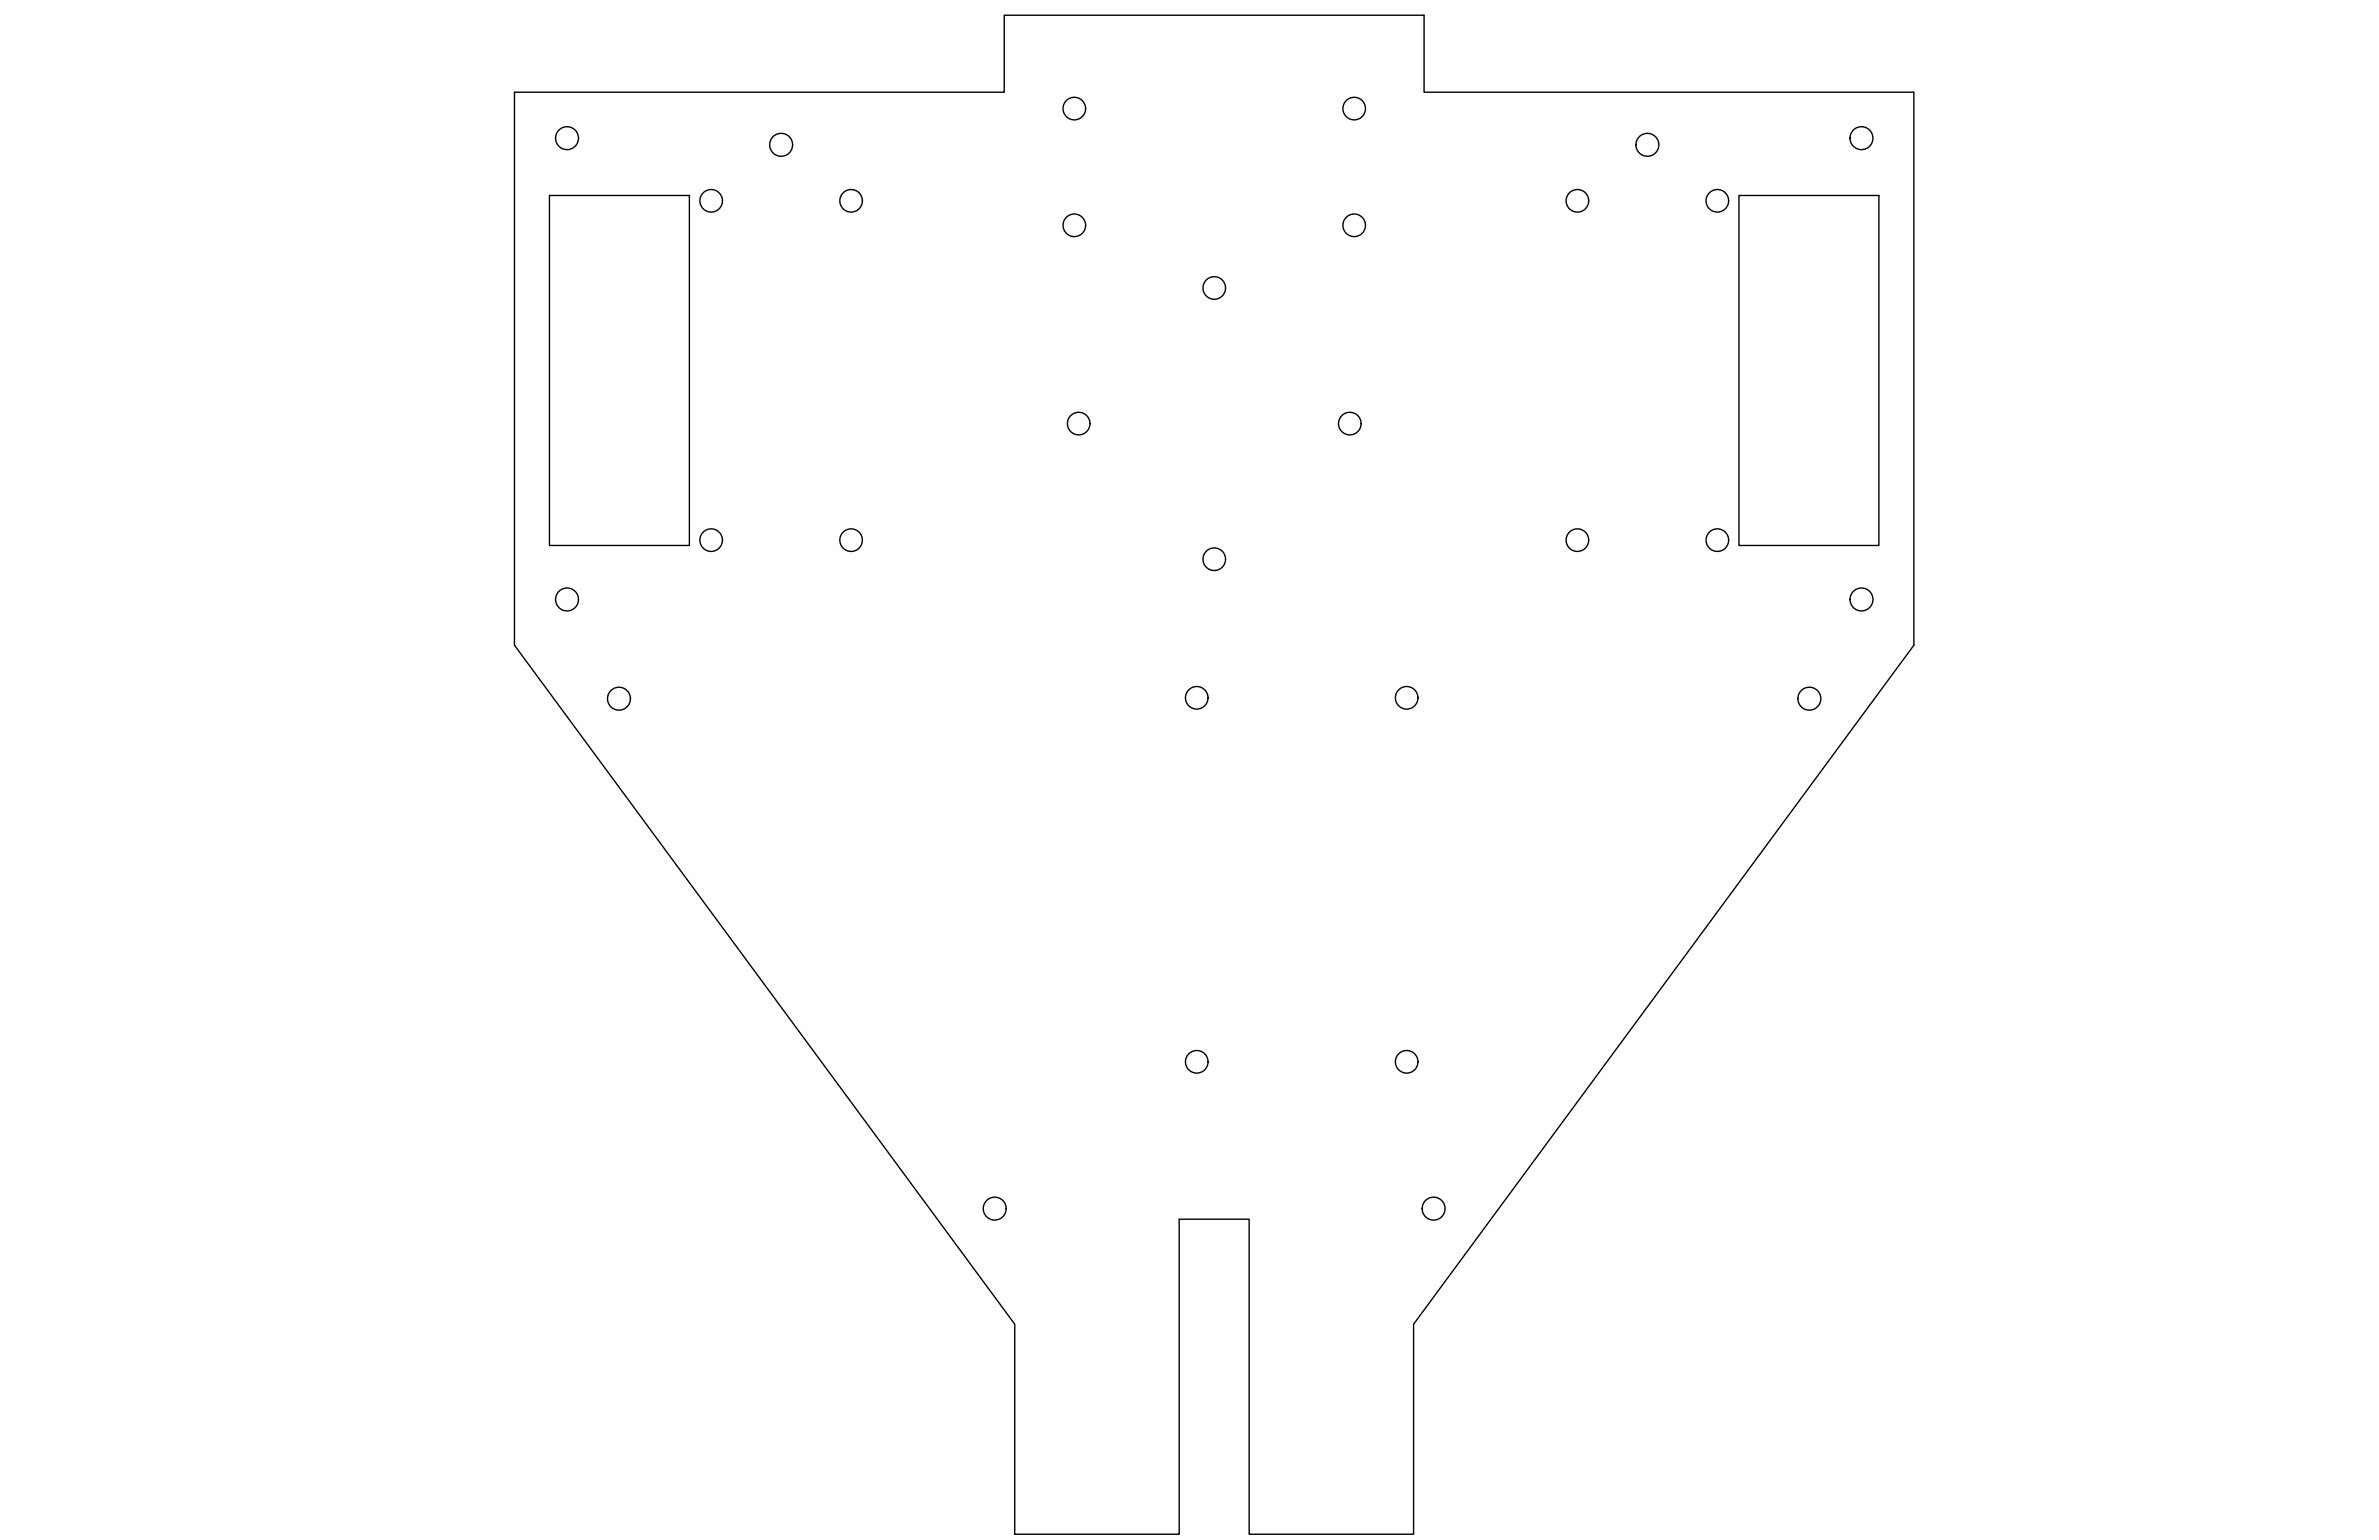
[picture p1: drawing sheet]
<svg xmlns="http://www.w3.org/2000/svg" width="864mm" height="559mm" viewBox="0 0 864 559" stroke-linecap="round" stroke-linejoin="round" font-family="sans-serif">
<!-- layer: Visible (ANSI) -->
<g fill="none" stroke="#000" stroke-width=".51">
<path d="M186.8 33.5h177.8v-28h152.4v28h177.8v200.6l-181.7 246.4v76.2h-59.6v-114.3h-25.4v114.3h-59.7v-76.2l-181.6-246.4zM199.5 70.9h50.8v127h-50.8zM631.3 70.9h50.8v127h-50.8z"/>
<circle cx="390" cy="39.4" r="4.1"/>
<circle cx="491.6" cy="39.4" r="4.1"/>
<circle cx="205.8" cy="50.1" r="4.2"/>
<circle cx="283.6" cy="52.5" r="4.2"/>
<circle cx="598" cy="52.5" r="4.2"/>
<circle cx="675.7" cy="50.1" r="4.2"/>
<circle cx="258.2" cy="72.9" r="4.1"/>
<circle cx="309" cy="72.9" r="4.1"/>
<circle cx="572.6" cy="72.9" r="4.1"/>
<circle cx="623.4" cy="72.9" r="4.1"/>
<circle cx="390" cy="81.8" r="4.1"/>
<circle cx="491.6" cy="81.8" r="4.1"/>
<circle cx="440.8" cy="104.5" r="4.1"/>
<circle cx="391.6" cy="153.7" r="4.1"/>
<circle cx="490" cy="153.7" r="4.1"/>
<circle cx="258.2" cy="196" r="4.1"/>
<circle cx="309" cy="196" r="4.1"/>
<circle cx="572.6" cy="196" r="4.1"/>
<circle cx="623.4" cy="196" r="4.1"/>
<circle cx="205.8" cy="217.5" r="4.2"/>
<circle cx="440.8" cy="202.9" r="4.1"/>
<circle cx="675.7" cy="217.5" r="4.2"/>
<circle cx="224.7" cy="253.5" r="4.2"/>
<circle cx="434.4" cy="253.2" r="4.1"/>
<circle cx="510.6" cy="253.2" r="4.1"/>
<circle cx="656.8" cy="253.5" r="4.2"/>
<circle cx="434.4" cy="385.3" r="4.1"/>
<circle cx="510.6" cy="385.3" r="4.1"/>
<circle cx="361.1" cy="438.6" r="4.2"/>
<circle cx="520.4" cy="438.6" r="4.2"/>
</g>
</svg>
